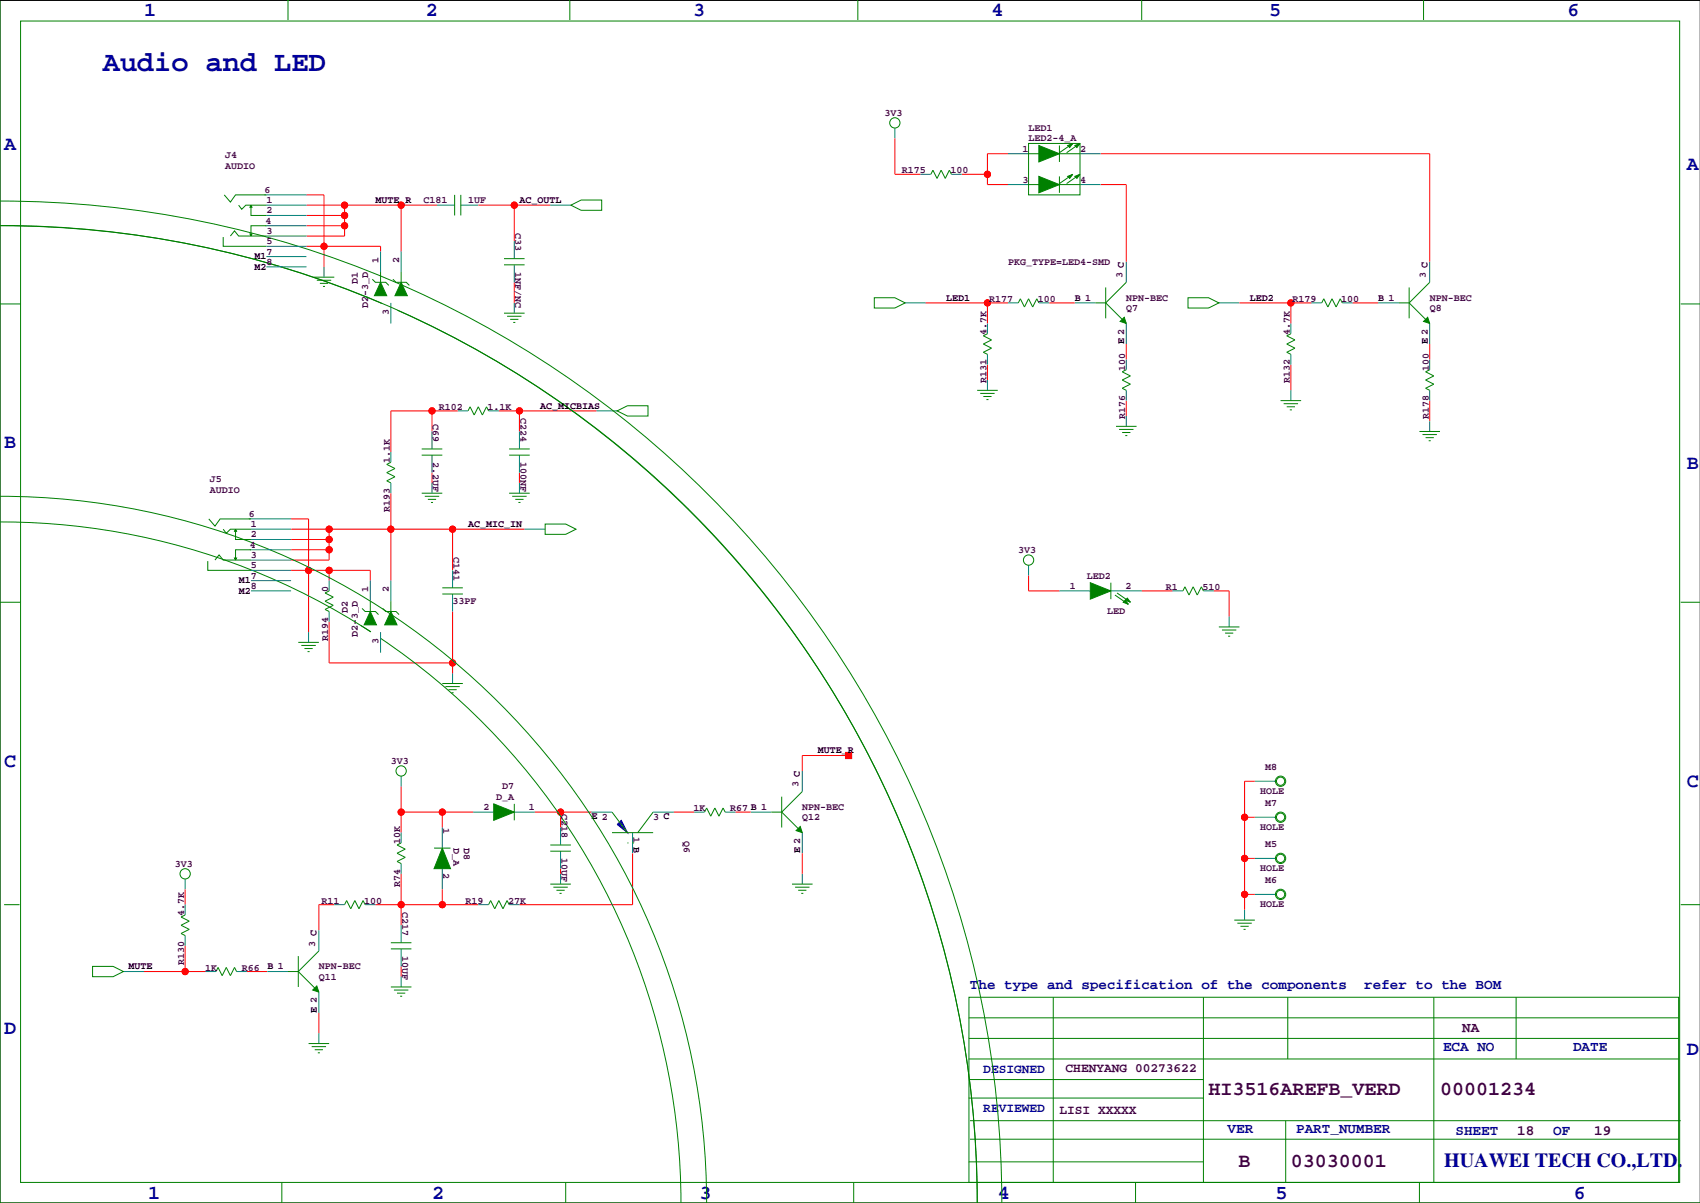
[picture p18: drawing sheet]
<svg xmlns="http://www.w3.org/2000/svg" width="420mm" height="297mm" viewBox="0 0 420 297" stroke-linecap="round" stroke-linejoin="round" font-family="sans-serif">
<defs><g id="words">
<text font-size="7.1" fill="#0000a0" x="25.4" y="17.5">Audio and LED</text>
<g font-size="4.9" fill="#0000a0">
<text x="35.6" y="3.9">1</text>
<text x="105.2" y="3.9">2</text>
<text x="171.2" y="3.9">3</text>
<text x="244.9" y="3.9">4</text>
<text x="313.4" y="3.9">5</text>
<text x="387.1" y="3.9">6</text>
<text x="1" y="36.9">A</text>
<text x="416.6" y="42">A</text>
<text x="1" y="110.6">B</text>
<text x="416.6" y="115.7">B</text>
<text x="1" y="189.3">C</text>
<text x="416.6" y="194.4">C</text>
<text x="1" y="255.4">D</text>
<text x="416.6" y="260.5">D</text>
<text x="356.6" y="288">HUAWEI TECH CO.,LTD.</text>
<text x="36.6" y="296">1</text>
<text x="106.7" y="296">2</text>
<text x="172.7" y="296">3</text>
<text x="246.4" y="296">4</text>
<text x="315" y="296">5</text>
<text x="388.6" y="296">6</text>
</g>
<g font-size="4.9" fill="#400040">
<text x="298.5" y="270.5">HI3516AREFB_VERD</text>
<text x="355.6" y="270.5">00001234</text>
<text x="305.9" y="288.3">B</text>
<text x="318.8" y="288.3">03030001</text>
</g>
<g font-size="3.5" fill="#0000a0">
<text x="239.5" y="244.2">The type and specification of the components</text>
<text x="336.9" y="244.2">refer to the BOM</text>
<text x="356.4" y="259.4">ECA NO</text>
<text x="388.5" y="259.4">DATE</text>
<text x="303.1" y="279.7">VER</text>
<text x="320.1" y="279.7">PART_NUMBER</text>
<text x="359.4" y="280.3">SHEET</text>
<text x="383.5" y="280.3">OF</text>
</g>
<g font-size="3.5" fill="#400040">
<text x="361.1" y="254.9">NA</text>
<text x="374.6" y="280.3">18</text>
<text x="393.7" y="280.3">19</text>
</g>
<g font-size="3.2" fill="#0000a0">
<text x="242.8" y="264.9">DESIGNED</text>
<text x="242.8" y="274.5">REVIEWED</text>
</g>
<g font-size="3.2" fill="#400040">
<text x="263.1" y="264.7">CHENYANG 00273622</text>
<text x="261.6" y="275.1">LISI XXXXX</text>
</g>
<g font-size="2.5" fill="#400040">
<text x="218.4" y="28.6">3V3</text>
<text x="254" y="34.9">LED2-4_A</text>
<text x="254" y="32.4">LED1</text>
<text x="55.6" y="41.8">AUDIO</text>
<text x="55.6" y="39">J4</text>
<text x="252.5" y="37.5">1</text>
<text x="266.7" y="37.5">2</text>
<text x="65.3" y="47.6">6</text>
<text x="222.7" y="42.8">R175</text>
<text x="234.7" y="42.8">100</text>
<text x="252.5" y="45.1">3</text>
<text x="266.7" y="45.1">4</text>
<text x="65.8" y="50.2">1</text>
<text x="65.8" y="52.7">2</text>
<text x="104.6" y="50.2">C181</text>
<text x="115.6" y="50.2">1UF</text>
<text x="65.5" y="55.2">4</text>
<text x="65.8" y="57.8">3</text>
<text x="127.2" y="57.6" transform="rotate(90 127.2 57.6)">C33</text>
<text x="65.8" y="65.4">8</text>
<text x="65.8" y="62.9">7</text>
<text x="65.8" y="60.3">5</text>
<text x="93.5" y="64.9" transform="rotate(-90 93.5 64.9)">1</text>
<text x="98.6" y="64.9" transform="rotate(-90 98.6 64.9)">2</text>
<text x="248.9" y="65.4">PKG_TYPE=LED4-SMD</text>
<text x="88.4" y="70.1" transform="rotate(-90 88.4 70.1)">D1</text>
<text x="127.2" y="67.2" transform="rotate(90 127.2 67.2)">1NF/NC</text>
<text x="277.2" y="68.7" transform="rotate(-90 277.2 68.7)">3 C</text>
<text x="352.1" y="68.7" transform="rotate(-90 352.1 68.7)">3 C</text>
<text x="90.9" y="76.1" transform="rotate(-90 90.9 76.1)">D2-3_D</text>
<text x="96" y="77.8" transform="rotate(-90 96 77.8)">3</text>
<text x="244.3" y="74.5">R177</text>
<text x="256.3" y="74.5">100</text>
<text x="278.1" y="74.3">NPN-BEC</text>
<text x="278.1" y="76.8">Q7</text>
<text x="319.2" y="74.5">R179</text>
<text x="331.2" y="74.5">100</text>
<text x="353.1" y="74.3">NPN-BEC</text>
<text x="353.1" y="76.8">Q8</text>
<text x="243.6" y="82.7" transform="rotate(-90 243.6 82.7)">4.7K</text>
<text x="318.5" y="82.7" transform="rotate(-90 318.5 82.7)">4.7K</text>
<text x="243.6" y="94.7" transform="rotate(-90 243.6 94.7)">R131</text>
<text x="277.9" y="91.6" transform="rotate(-90 277.9 91.6)">100</text>
<text x="318.5" y="94.7" transform="rotate(-90 318.5 94.7)">R132</text>
<text x="352.8" y="91.6" transform="rotate(-90 352.8 91.6)">100</text>
<text x="108.4" y="101.2">R102</text>
<text x="120.4" y="101.2">1.1K</text>
<text x="106.9" y="104.6" transform="rotate(90 106.9 104.6)">C69</text>
<text x="128.5" y="103.2" transform="rotate(90 128.5 103.2)">C224</text>
<text x="277.9" y="103.6" transform="rotate(-90 277.9 103.6)">R176</text>
<text x="352.8" y="103.6" transform="rotate(-90 352.8 103.6)">R178</text>
<text x="51.8" y="119">J5</text>
<text x="96.3" y="114.4" transform="rotate(-90 96.3 114.4)">1.1K</text>
<text x="106.9" y="114.2" transform="rotate(90 106.9 114.2)">2.2UF</text>
<text x="128.5" y="114.2" transform="rotate(90 128.5 114.2)">100NF</text>
<text x="51.8" y="121.8">AUDIO</text>
<text x="61.5" y="127.6">6</text>
<text x="62" y="130.2">1</text>
<text x="96.3" y="126.4" transform="rotate(-90 96.3 126.4)">R193</text>
<text x="61.7" y="135.2">4</text>
<text x="62" y="137.8">3</text>
<text x="62" y="132.7">2</text>
<text x="112" y="137.4" transform="rotate(90 112 137.4)">C141</text>
<text x="251.5" y="136.5">3V3</text>
<text x="62" y="142.9">7</text>
<text x="62" y="140.3">5</text>
<text x="268.4" y="142.9">LED2</text>
<text x="62" y="145.4">8</text>
<text x="81" y="146.2" transform="rotate(-90 81 146.2)">0</text>
<text x="90.9" y="146.2" transform="rotate(-90 90.9 146.2)">1</text>
<text x="96" y="146.2" transform="rotate(-90 96 146.2)">2</text>
<text x="111.8" y="149.2">33PF</text>
<text x="264.2" y="145.4">1</text>
<text x="277.9" y="145.4">2</text>
<text x="287.9" y="145.7">R1</text>
<text x="296.9" y="145.7">510</text>
<text x="85.9" y="151.4" transform="rotate(-90 85.9 151.4)">D2</text>
<text x="273.4" y="151.5">LED</text>
<text x="81" y="158.2" transform="rotate(-90 81 158.2)">R194</text>
<text x="88.4" y="157.3" transform="rotate(-90 88.4 157.3)">D2-3_D</text>
<text x="93.5" y="159.1" transform="rotate(-90 93.5 159.1)">3</text>
<text x="96.5" y="188.6">3V3</text>
<text x="312.4" y="190.1">M8</text>
<text x="122.6" y="197.5">D_A</text>
<text x="124" y="194.9">D7</text>
<text x="197.2" y="194.4" transform="rotate(-90 197.2 194.4)">3 C</text>
<text x="311.2" y="195.9">HOLE</text>
<text x="119.4" y="200">2</text>
<text x="130.6" y="200">1</text>
<text x="138.7" y="200.9" transform="rotate(90 138.7 200.9)">C218</text>
<text x="161.3" y="202.6">3 C</text>
<text x="171.3" y="200.3">1K</text>
<text x="180.3" y="200.3">R67 B 1</text>
<text x="198.1" y="200">NPN-BEC</text>
<text x="198.1" y="202.6">Q12</text>
<text x="312.4" y="199">M7</text>
<text x="98.8" y="208.4" transform="rotate(-90 98.8 208.4)">10K</text>
<text x="109.4" y="204.3" transform="rotate(90 109.4 204.3)">1</text>
<text x="112" y="209.4" transform="rotate(90 112 209.4)">D_A</text>
<text x="114.5" y="209.4" transform="rotate(90 114.5 209.4)">D8</text>
<text x="156.4" y="206.7" transform="rotate(90 156.4 206.7)">1 B</text>
<text x="168.9" y="207.7" transform="rotate(90 168.9 207.7)">Q6</text>
<text x="311.2" y="204.8">HOLE</text>
<text x="312.4" y="209.2">M5</text>
<text x="43.2" y="214">3V3</text>
<text x="109.4" y="215.5" transform="rotate(90 109.4 215.5)">2</text>
<text x="138.7" y="211.9" transform="rotate(90 138.7 211.9)">10UF</text>
<text x="311.2" y="215">HOLE</text>
<text x="98.8" y="218.9" transform="rotate(-90 98.8 218.9)">R74</text>
<text x="312.4" y="218">M6</text>
<text x="45.5" y="226.2" transform="rotate(-90 45.5 226.2)">4.7K</text>
<text x="79.4" y="223.1">R11</text>
<text x="89.9" y="223.1">100</text>
<text x="99.3" y="225.1" transform="rotate(90 99.3 225.1)">C217</text>
<text x="114.9" y="223.1">R19</text>
<text x="125.5" y="223.1">27K</text>
<text x="311.2" y="223.9">HOLE</text>
<text x="77.8" y="233.8" transform="rotate(-90 77.8 233.8)">3 C</text>
<text x="45.5" y="238.2" transform="rotate(-90 45.5 238.2)">R130</text>
<text x="50.6" y="239.6">1K</text>
<text x="59.7" y="239.6">R66</text>
<text x="78.7" y="239.4">NPN-BEC</text>
<text x="99.3" y="236.1" transform="rotate(90 99.3 236.1)">10UF</text>
<text x="78.7" y="241.9">Q11</text>
</g>
<g font-size="2.5">
<text x="92.7" y="50.2">MUTE_R</text>
<text x="128.3" y="50.2">AC_OUTL</text>
<text x="62.8" y="64.1">M1</text>
<text x="62.8" y="66.6">M2</text>
<text x="233.7" y="74.3">LED1</text>
<text x="265.4" y="74.3">B 1</text>
<text x="308.6" y="74.3">LED2</text>
<text x="340.4" y="74.3">B 1</text>
<text x="277.6" y="84.9" transform="rotate(-90 277.6 84.9)">E 2</text>
<text x="352.6" y="84.9" transform="rotate(-90 352.6 84.9)">E 2</text>
<text x="133.3" y="101">AC_MICBIAS</text>
<text x="115.6" y="130.2">AC_MIC_IN</text>
<text x="59" y="146.6">M2</text>
<text x="59" y="144.1">M1</text>
<text x="201.9" y="186">MUTE_R</text>
<text x="146" y="202.1">E 2</text>
<text x="197.6" y="210.7" transform="rotate(-90 197.6 210.7)">E 2</text>
<text x="31.7" y="239.4">MUTE</text>
<text x="66" y="239.4">B 1</text>
<text x="78.2" y="250" transform="rotate(-90 78.2 250)">E 2</text>
</g>
</g></defs>
<path d="M419.9 .1h-419.9v296.9h419.9" fill="none" stroke="#000" stroke-width=".25"/>
<g fill="none" stroke="#f00" stroke-width=".25">
<path d="M221 34.1v8.9h6.3M248.9 38h-5.1v7.6h5.1M271.8 38h81.3v26.6M75.7 50.7h32.2M75.7 48.1h4.3v17.8M75.7 55.7h9.4M75.7 53.2h9.4M85.1 50.7v7.6h-9.4M99.1 50.7v11.4M118.1 50.7h17.8M127 50.7v8.8M237.5 43h6.3"/>
<path d="M271.8 45.6h6.3v19M75.7 60.8h18.3v1.3M127 69.7v5.1M228.6 74.8h20.3M243.8 74.8v5.1M259.1 74.8h6.3M306.1 74.8h17.7M318.8 74.8v5.1M334 74.8h6.4M243.8 90v3.8M278.1 84.9v3.9M278.1 98.9v3.8"/>
<path d="M318.8 90v6.4M353.1 84.9v3.9M353.1 98.9v5.1M106.7 101.5v5M106.7 116.7v2.5M113 101.5h-16.5v10.1M123.2 101.5h24.1M128.3 101.5v5M128.3 116.7v2.5M71.9 128.1h4.3v28M71.9 130.7h57.6M71.9 133.2h9.4"/>
<path d="M71.9 135.7h9.4M81.3 130.7v7.6h-9.4M96.5 121.8v21.6M111.8 130.7v10.1M71.9 140.8h19.5v2.6M81.3 140.8v2.6M81.3 153.5v10.2h30.5M111.8 151v15.2M254 142.1v3.8h7.6M281.9 145.9h7.7M299.7 145.9h3.8v6.4M99.1 194.2v11.4"/>
<path d="M209.5 186.5h-11.4v3.9M309.9 192.9h-2.6v31.7M45.7 219.6v3.8M99.1 215.8v12.7M99.1 200.5h17.7M109.2 200.5v3.8M109.2 219.6v3.8M132.1 200.5h13.9M138.4 200.5v3.8M138.4 214.5v1.3M156.2 210.7v12.7h-27.9M166.4 200.5h5"/>
<path d="M181.6 200.5h3.8M198.1 210.7v5.1M307.3 201.8h2.6M307.3 211.9h2.6M35.6 239.9h15.2M45.7 233.5v6.4M61 239.9h5M82.5 223.4h-3.8v6.3M92.7 223.4h25.4M99.1 238.6v2.6M307.3 220.8h2.6M78.7 250v5.1"/>
<circle cx="85.1" cy="53.2" r=".76"/>
<circle cx="85.1" cy="50.7" r=".76"/>
<circle cx="85.1" cy="55.7" r=".76"/>
<circle cx="99.1" cy="50.7" r=".76"/>
<circle cx="127" cy="50.7" r=".76"/>
<circle cx="243.8" cy="43" r=".76"/>
<circle cx="80" cy="60.8" r=".76"/>
<circle cx="243.8" cy="74.8" r=".76"/>
<circle cx="318.8" cy="74.8" r=".76"/>
<circle cx="106.7" cy="101.5" r=".76"/>
<circle cx="128.3" cy="101.5" r=".76"/>
<circle cx="81.3" cy="130.7" r=".76"/>
<circle cx="81.3" cy="133.2" r=".76"/>
<circle cx="81.3" cy="135.7" r=".76"/>
<circle cx="96.5" cy="130.7" r=".76"/>
<circle cx="111.8" cy="130.7" r=".76"/>
<circle cx="76.2" cy="140.8" r=".76"/>
<circle cx="81.3" cy="140.8" r=".76"/>
<circle cx="111.8" cy="163.7" r=".76"/>
<circle cx="99.1" cy="200.5" r=".76"/>
<circle cx="109.2" cy="200.5" r=".76"/>
<circle cx="138.4" cy="200.5" r=".76"/>
<circle cx="307.3" cy="211.9" r=".76"/>
<circle cx="307.3" cy="201.8" r=".76"/>
<circle cx="45.7" cy="239.9" r=".76"/>
<circle cx="99.1" cy="223.4" r=".76"/>
<circle cx="109.2" cy="223.4" r=".76"/>
<circle cx="307.3" cy="220.8" r=".76"/>
</g>
<g fill="#f00" stroke="#f00" stroke-width=".25">
<path d="M208.8 185.8h1.5v1.5h-1.5z" fill-rule="evenodd"/>
<circle cx="127" cy="50.7" r=".76"/>
<circle cx="81.3" cy="140.8" r=".76"/>
<circle cx="76.2" cy="140.8" r=".76"/>
<circle cx="111.8" cy="130.7" r=".76"/>
<circle cx="96.5" cy="130.7" r=".76"/>
<circle cx="81.3" cy="135.7" r=".76"/>
<circle cx="81.3" cy="133.2" r=".76"/>
<circle cx="81.3" cy="130.7" r=".76"/>
<circle cx="80" cy="60.8" r=".76"/>
<circle cx="307.3" cy="201.8" r=".76"/>
<circle cx="307.3" cy="211.9" r=".76"/>
<circle cx="307.3" cy="220.8" r=".76"/>
<circle cx="128.3" cy="101.5" r=".76"/>
<circle cx="106.7" cy="101.5" r=".76"/>
<circle cx="109.2" cy="223.4" r=".76"/>
<circle cx="99.1" cy="223.4" r=".76"/>
<circle cx="109.2" cy="200.5" r=".76"/>
<circle cx="99.1" cy="200.5" r=".76"/>
<circle cx="138.4" cy="200.5" r=".76"/>
<circle cx="45.7" cy="239.9" r=".76"/>
<circle cx="318.8" cy="74.8" r=".76"/>
<circle cx="243.8" cy="74.8" r=".76"/>
<circle cx="99.1" cy="50.7" r=".76"/>
<circle cx="85.1" cy="50.7" r=".76"/>
<circle cx="85.1" cy="55.7" r=".76"/>
<circle cx="85.1" cy="53.2" r=".76"/>
<circle cx="111.8" cy="163.7" r=".76"/>
<circle cx="243.8" cy="43" r=".76"/>
</g>
<g fill="none" stroke="#008080" stroke-width=".25">
<path d="M221 31.6v2.5M248.9 38h5.1M266.7 38h5.1M65.3 48.1h10.4M65.5 55.7h10.2M65.8 50.7h9.9M65.8 58.3h9.9M65.8 53.2h9.9M107.9 50.7h4.4M113.8 50.7h4.3M127 59.5v4.4M135.9 50.7h5.1"/>
<path d="M227.3 43h2.6M234.9 43h2.6M248.9 45.6h5.1M266.7 45.6h5.1M65.8 65.9h9.9M65.8 63.4h9.9M65.8 60.8h9.9M80 65.9v2.5M94 62.1v5.1M96.5 74.8v5.1M99.1 62.1v5.1M127 65.4v4.3"/>
<path d="M127 74.8v2.5M223.5 74.8h5.1M243.8 79.9v2.5M248.9 74.8h2.6M256.5 74.8h2.6M265.4 74.8h5.1M278.1 64.6v5.1M278.1 79.9v5M301 74.8h5.1M318.8 79.9v2.5M323.8 74.8h2.6M331.5 74.8h2.5"/>
<path d="M340.4 74.8h5M353.1 64.6v5.1M353.1 79.9v5M243.8 87.5v2.5M243.8 93.8v2.6M278.1 88.8v2.5M278.1 96.4v2.5M318.8 87.5v2.5M318.8 96.4v2.5M353.1 88.8v2.5M353.1 96.4v2.5M96.5 111.6v2.6"/>
<path d="M96.5 119.2v2.6M106.7 106.5v4.4M106.7 112.4v4.3M106.7 119.2v2.6M113 101.5h2.6M120.6 101.5h2.6M128.3 106.5v4.4M128.3 112.4v4.3M128.3 119.2v2.6M147.3 101.5h5.1M278.1 102.7v2.6M353.1 104v2.5"/>
<path d="M61.5 128.1h10.4M61.7 135.7h10.2M62 130.7h9.9M62 138.3h9.9M62 133.2h9.9M129.5 130.7h5.1M254 139.6v2.5M62 145.9h9.9M62 143.4h9.9M62 140.8h9.9M76.2 156.1v2.5M81.3 143.4v2.5"/>
<path d="M81.3 151v2.5M91.4 143.4v5M94 156.1v5M96.5 143.4v5M111.8 140.8v4.3M111.8 146.7v4.3M261.6 145.9h7.6M274.3 145.9h7.6M289.6 145.9h2.5M297.2 145.9h2.5M303.5 152.3v2.5M111.8 166.2v2.6"/>
<path d="M99.1 191.6v2.6M198.1 190.4v5M309.9 192.9h5.1M45.7 217v2.6M99.1 205.6v2.5M99.1 213.2v2.6M109.2 204.3v5.1M109.2 214.5v5.1M116.8 200.5h5.1M127 200.5h5.1M138.4 204.3v4.3M138.4 210.2v4.3"/>
<path d="M138.4 215.8v2.5M146 200.5h5.1M156.2 205.6v5.1M161.3 200.5h5.1M171.4 200.5h2.6M179.1 200.5h2.5M185.4 200.5h5.1M198.1 205.6v5.1M198.1 215.8v2.5M309.9 201.8h5.1M309.9 211.9h5.1M30.5 239.9h5.1"/>
<path d="M45.7 223.4v2.5M45.7 231v2.5M50.8 239.9h2.5M58.4 239.9h2.6M66 239.9h5.1M78.7 229.7v5.1M82.5 223.4h2.6M90.2 223.4h2.5M99.1 228.5v4.3M99.1 234.3v4.3M118.1 223.4h2.5M125.7 223.4h2.6"/>
<path d="M307.3 224.6v2.6M309.9 220.8h5.1M78.7 245v5M78.7 255.1v2.6M99.1 241.2v2.5"/>
</g>
<g fill="none" stroke="#008000" stroke-width=".25">
<path d="M0 -.1v297.1h419.9M71.1 0v4.9M140.7 0v4.9M211.8 0v4.9M281.9 0v4.9M351.5 0v4.9M5.1 5.2h409.7v286.8h-409.7zM254 35.4h12.7v12.7h-12.7zM254 38h12.7M261.6 35.9v4.1M264.9 35.4l-3.3 2.3M266.7 35.4l-3.3 2.3"/>
<path d="M-.1 55.7a239.4 239.4 0 0 1 94.4 19.2M-.1 49.6a247.5 247.5 0 0 1 247.5 247.5M-.1 55.7a241.4 241.4 0 0 1 241.4 241.4M55.1 58.5v2.3h10.7M55.4 48.1l1.5 1.8 1.3-1.8h7.6M56.9 58.3l1-1.3 1 1.3h6.9M58.9 50.7l.8 1 1-1h5.1M62 51.2v2h3.8M65.8 55.7h-3.8v2.1M112.3 48.1v5.1M113.8 48.1v5.1M141 50.7l2.5-1.3h5.1v2.5h-5.1z"/>
<path d="M229.9 43l.5-1 1 2.1 1-2.1 1 2.1 1-2.1 .5 1M254 45.6h12.7M261.6 43.5v4.1M264.9 43l-3.3 2.3M266.7 43l-3.3 2.3M0 75h5.1M77.5 68.4h5M78.2 69.2h3.6M79 70h2M79.8 70.7h.5M91.9 68.9l.8 .8h2.5l.8 .8M94 67.2v2.5"/>
<path d="M97 68.9l.8 .8h2.5l.8 .8M98.1 76.6a241.1 241.1 0 0 1 143.2 220.5M99.1 67.2v2.5M124.5 63.9h5M124.5 65.4h5M124.5 77.3h5M125.2 78.1h3.6M126 78.9h2M126.7 79.6h.6M215.9 73.5h5.1l2.5 1.3-2.5 1.3h-5.1zM251.5 74.8l.5-1 1 2 1-2 1 2 1-2 .5 1M270.5 74.8h2.5"/>
<path d="M273 71v7.6M273 74.8l5.1 5.1M278.1 69.7l-5.1 5.1M293.4 73.5h5l2.6 1.3-2.6 1.3h-5zM326.4 74.8l.5-1 1 2 1-2 1 2 1.1-2 .5 1M345.4 74.8h2.6M348 71v7.6M348 74.8l5.1 5.1M353.1 69.7l-5.1 5.1M415 75h4.9M241.3 96.4h5.1M242.1 97.1h3.5"/>
<path d="M242.8 97.9h2.1M243.6 98.7h.5M243.8 82.4l-1 .5 2.1 1-2.1 1 2.1 1.1-2.1 1 1 .5M278.1 91.3l-1 .5 2 1-2 1 2 1.1-2 1 1 .5M316.2 98.9h5.1M317 99.7h3.5M318.8 82.4l-1 .5 2 1-2 1 2 1.1-2 1 1 .5M353.1 91.3l-1.1 .5 2.1 1-2.1 1 2.1 1.1-2.1 1 1.1 .5M96.5 114.2l-1 .5 2 1-2 1 2 1-2 1 1 .5M104.1 110.9h5.1M104.1 112.4h5.1M115.6 101.5l.5-1.1 1 2.1 1-2.1 1 2.1 1-2.1 .5 1.1"/>
<path d="M125.7 110.9h5.1M125.7 112.4h5.1M152.4 101.5l2.5-1.3h5.1v2.5h-5.1zM275.6 105.3h5.1M276.4 106h3.5M277.1 106.8h2M277.9 107.6h.5M317.8 100.4h2M318.5 101.2h.5M350.5 106.5h5.1M351.3 107.3h3.5M352 108.1h2.1"/>
<path d="M352.8 108.8h.5M-.1 128.9a166.5 166.5 0 0 1 91.7 27.1l-2.5-1.6M-.1 122.5a174.6 174.6 0 0 1 174.6 174.6M51.3 138.5v2.3h10.7M51.6 128.1l1.5 1.8 1.3-1.8h7.6M53.1 138.3l1-1.3 1 1.3h6.9M55.1 130.7l.8 1 1-1h5.1M58.2 131.2v2h3.8M62 135.7h-3.8v2.1M104.1 121.8h5.1M104.9 122.5h3.6M105.7 123.3h2"/>
<path d="M106.4 124.1h.5M125.7 121.8h5.1M126.5 122.5h3.5M127.3 123.3h2M128 124.1h.5M134.6 129.4h5.1l2.5 1.3-2.5 1.2h-5.1zM0 148.7h5.1M73.7 158.6h5M74.4 159.4h3.6M81.3 145.9l-1 .5 2 1-2 1 2 1.1-2 1 1 .5M89.4 150.2l.8 .8h2.5l.8 .8M91.4 148.4v2.6"/>
<path d="M94 157.6a168 168 0 0 1 74.2 139.5M94.5 150.2l.7 .8h2.6l.8 .8M96.5 148.4v2.6M109.2 145.1h5.1M109.2 146.7h5.1M274.3 143.9v4M275.3 146.9l3.3 2.3M275.8 146.4l3.3 2.3M292.1 145.9l.5-1 1 2 1-2 1.1 2 1-2 .5 1M301 154.8h5.1M301.8 155.6h3.5M302.5 156.3h2"/>
<path d="M303.3 157.1h.5M415 148.7h4.9M75.2 160.1h2M75.9 160.9h.6M109.2 168.8h5.1M110 169.5h3.5M110.7 170.3h2.1M111.5 171.1h.5M127 198.5v4.1M193 196.7v7.6M198.1 195.4l-5.1 5.1M99.1 208.1l-1.1 .5 2.1 1.1-2.1 1 2.1 1-2.1 1 1.1 .5"/>
<path d="M107.2 209.4h4.1M135.9 218.3h5.1M135.9 208.6h5.1M135.9 210.2h5.1M136.7 219.1h3.5M137.4 219.8h2M151.1 205.6h10.2M151.1 200.5l3.8 5.1M154.9 208.1h.1M156.2 208.1h.1M156.2 206.9h.1M161.3 200.5l-3.8 5.1"/>
<path d="M174 200.5l.5-1 1 2 1-2 1 2 1.1-2 .5 1M190.5 200.5h2.5M193 200.5l5.1 5.1M195.6 218.3h5.1M196.3 219.1h3.6M197.1 219.8h2M1 223.4h3.8M22.9 238.6h5l2.6 1.3-2.6 1.3h-5zM45.7 225.9l-1 .5 2 1-2 1.1 2 1-2 1 1 .5M53.3 239.9l.5-1 1.1 2 1-2 1 2 1-2 .5 1M71.1 239.9h2.6M73.7 236.1v7.6"/>
<path d="M73.7 239.9l5 5.1M78.7 234.8l-5 5.1M85.1 223.4l.5-1 1 2 1-2 1 2 1.1-2 .5 1M96.5 232.8h5.1M96.5 234.3h5.1M120.6 223.4l.6-1 1 2 1-2 1 2 1-2 .5 1M138.2 220.6h.5M197.9 220.6h.5M304.8 227.2h5.1M305.6 228h3.5M306.3 228.7h2.1M307.1 229.5h.5"/>
<path d="M415 223.4h4.9M76.2 257.7h5.1M77 258.4h3.5M77.7 259.2h2.1M78.5 260h.5M96.5 243.7h5.1M97.3 244.5h3.5M98 245.2h2.1M98.8 246h.5M239.3 246.2h175.2v45.8h-175.2zM239.3 251.3h175.2M239.3 256.4h175.2"/>
<path d="M260.1 246.2v45.8M297.2 246.2v45.8M318 246.2v15.3M354.1 246.2v45.8M374.4 246.2v15.3M239.3 266.6h57.9M239.3 261.5h175.2M239.3 271.1h57.9M239.5 276.7h175.5M317.5 276.7v15.3M69.6 292v5M139.7 292v5"/>
<path d="M210.8 292v5M239.3 286.9h57.9M239.5 281.3h175M280.4 292v5M350.5 292v5M383.5 287.4h.1"/>
<circle cx="221" cy="30.3" r="1.27"/>
<circle cx="254" cy="138.3" r="1.27"/>
<circle cx="99.1" cy="190.4" r="1.27"/>
<circle cx="316.2" cy="192.9" r="1.27"/>
<circle cx="316.2" cy="192.9" r="1.02"/>
<circle cx="45.7" cy="215.8" r="1.27"/>
<circle cx="316.2" cy="201.8" r="1.27"/>
<circle cx="316.2" cy="211.9" r="1.27"/>
<circle cx="316.2" cy="201.8" r="1.02"/>
<circle cx="316.2" cy="211.9" r="1.02"/>
<circle cx="316.2" cy="220.8" r="1.27"/>
<circle cx="316.2" cy="220.8" r="1.02"/>
</g>
<g fill="#008000" stroke="#008000" stroke-width=".25">
<path d="M99.1 69.7l1.5 3.3h-3.1z" fill-rule="evenodd"/>
<path d="M94 69.7l1.5 3.3h-3z" fill-rule="evenodd"/>
<path d="M78.2 243.4l.5 1.6-1.5-.5z" fill-rule="evenodd"/>
<path d="M109.2 209.4l2.1 5.1h-4.1z" fill-rule="evenodd"/>
<path d="M121.9 198.5l5.1 2-5.1 2.1z" fill-rule="evenodd"/>
<path d="M197.6 204.1l.5 1.5-1.5-.5z" fill-rule="evenodd"/>
<path d="M276.6 79.4l1-1.1 .5 1.6z" fill-rule="evenodd"/>
<path d="M351.5 79.4l1.1-1.1 .5 1.6z" fill-rule="evenodd"/>
<path d="M269.2 143.9l5.1 2-5.1 2z" fill-rule="evenodd"/>
<path d="M277.9 148.2l.5-.5 .7 1z" fill-rule="evenodd"/>
<path d="M277.9 148.2l.7 1-1.2-.5z" fill-rule="evenodd"/>
<path d="M96.5 151l1.5 3.3h-3z" fill-rule="evenodd"/>
<path d="M91.4 151l1.6 3.3h-3.1z" fill-rule="evenodd"/>
<path d="M256.5 43.5l5.1 2.1-5.1 2z" fill-rule="evenodd"/>
<path d="M256.5 35.9l5.1 2.1-5.1 2z" fill-rule="evenodd"/>
<path d="M265.4 35.9l1.3-.5-.8 1z" fill-rule="evenodd"/>
<path d="M263.7 35.9l1.2-.5-.7 1z" fill-rule="evenodd"/>
<path d="M265.4 43.5l1.3-.5-.8 1.1z" fill-rule="evenodd"/>
<path d="M263.7 43.5l1.2-.5-.7 1.1z" fill-rule="evenodd"/>
<path d="M61.7 57.8h.5l-.2 .5z" fill-rule="evenodd"/>
<path d="M62 50.7l.2 .5h-.5z" fill-rule="evenodd"/>
<path d="M57.9 137.8h.5l-.2 .5z" fill-rule="evenodd"/>
<path d="M58.2 130.7l.2 .5h-.5z" fill-rule="evenodd"/>
</g>
<path d="M153.4 202.6l1.5 3-2.5-2z" fill-rule="evenodd" fill="#0000a0" stroke="#0000a0" stroke-width=".25"/>
<use href="#words"/>
</svg>
